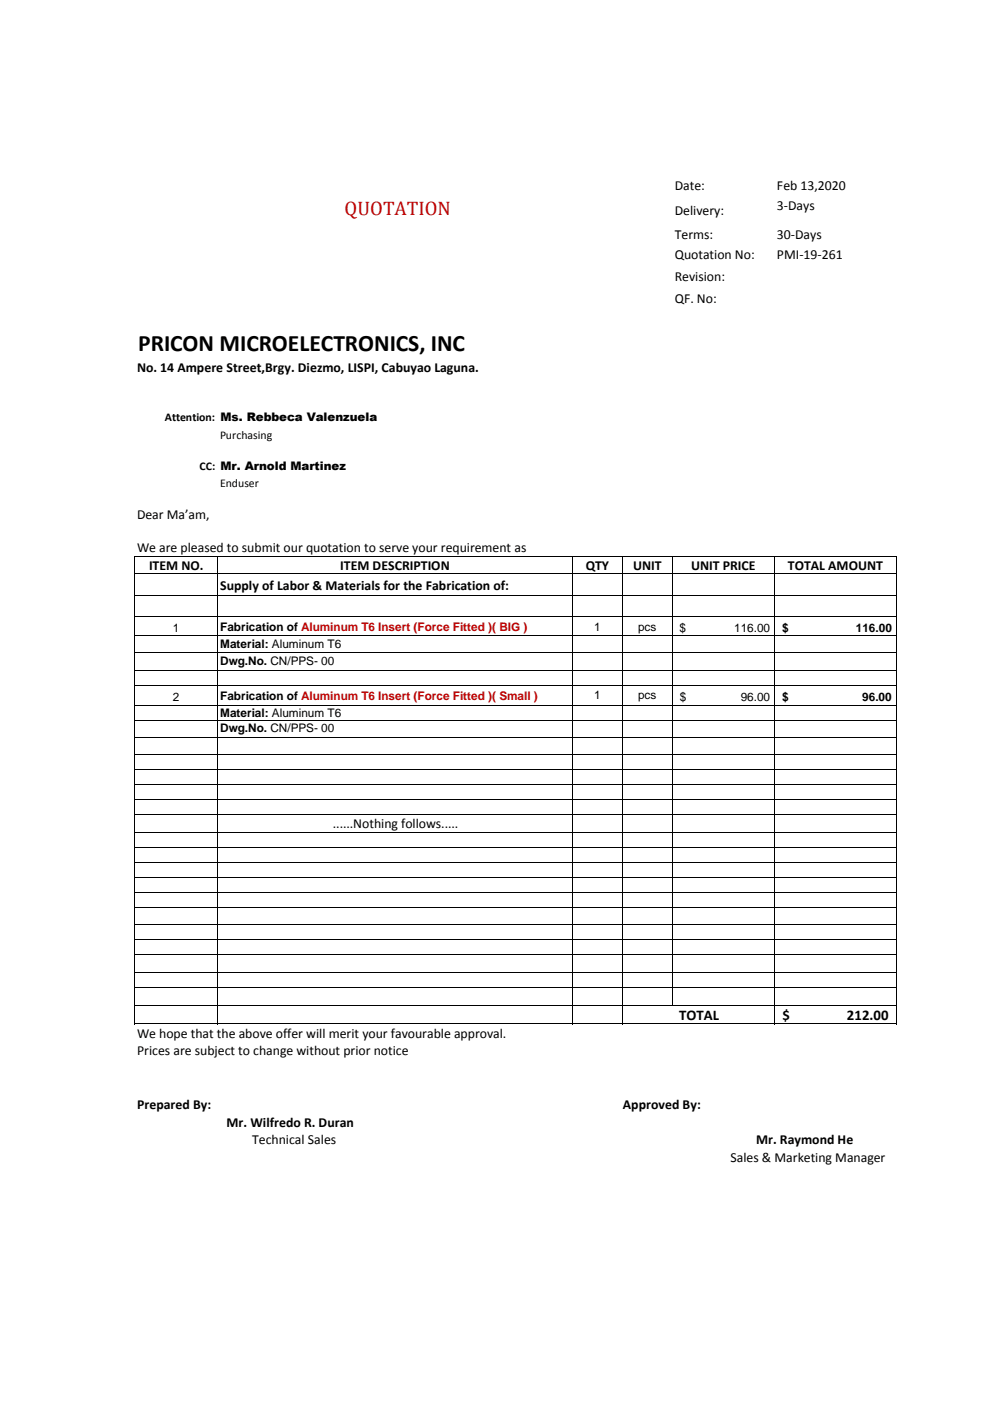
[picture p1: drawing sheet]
<svg xmlns="http://www.w3.org/2000/svg" width="210mm" height="297mm" viewBox="0 0 210 297" stroke-linecap="round" stroke-linejoin="round" font-family="sans-serif">
<defs><g id="words">
<text font-size="5" x="29.3" y="74.5">PRICON MICROELECTRONICS, INC</text>
<text font-size="4.1" fill="#c00000" x="73" y="45.5">QUOTATION</text>
<g font-size="3.1">
<text x="143.9" y="216.1">TOTAL</text>
<text x="165.8" y="216.1">$</text>
<text x="179.4" y="216.1">212.00</text>
</g>
<g font-size="2.9">
<text x="143" y="40.2">Date:</text>
<text x="164.6" y="40.2">Feb 13,2020</text>
<text x="143" y="45.5">Delivery:</text>
<text x="164.6" y="44.5">3-Days</text>
<text x="143" y="50.6">Terms:</text>
<text x="164.6" y="50.6">30-Days</text>
<text x="143" y="55">Quotation No:</text>
<text x="143" y="59.6">Revision:</text>
<text x="164.6" y="55">PMI-19-261</text>
<text x="143" y="64.3">QF. No:</text>
<text x="29" y="78.9">No. 14 Ampere Street,Brgy. Diezmo, LISPI, Cabuyao Laguna.</text>
<text x="29" y="110">Dear Ma’am,</text>
<text x="29" y="117">We are pleased to submit our quotation to serve your requirement as</text>
<text x="31.6" y="120.8">ITEM NO.</text>
<text x="46.7" y="124.9">Supply of Labor &amp; Materials for the Fabrication of:</text>
<text x="72.1" y="120.8">ITEM DESCRIPTION</text>
<text x="124.1" y="120.8">QTY</text>
<text x="134.2" y="120.8">UNIT</text>
<text x="146.5" y="120.8">UNIT PRICE</text>
<text x="167" y="120.8">TOTAL AMOUNT</text>
<text x="70.5" y="175.5">......Nothing follows.....</text>
<text x="29" y="219.9">We hope that the above offer will merit your favourable approval.</text>
<text x="29" y="223.7">Prices are subject to change without prior notice</text>
<text x="29" y="235">Prepared By:</text>
<text x="48" y="238.8">Mr. Wilfredo R. Duran</text>
<text x="132" y="235">Approved By:</text>
<text x="53.4" y="242.5">Technical Sales</text>
<text x="160.2" y="242.5">Mr. Raymond He</text>
<text x="154.8" y="246.3">Sales &amp; Marketing Manager</text>
</g>
<g font-size="2.5">
<text x="34.9" y="89.3">Attention: Ms. Rebbeca Valenzuela</text>
<text x="46.6" y="93">Purchasing</text>
<text x="42.3" y="99.6">CC: Mr. Arnold Martinez</text>
<text x="46.6" y="103.3">Enduser</text>
<text x="36.6" y="134">1</text>
<text x="46.7" y="133.7">Fabrication of Aluminum T6 Insert (Force Fitted )( BIG )</text>
<text x="46.7" y="137.3">Material: Aluminum T6</text>
<text x="125.9" y="133.6">1</text>
<text x="135.2" y="133.6">pcs</text>
<text x="144" y="134">$</text>
<text x="155.5" y="134">116.00</text>
<text x="165.7" y="134">$</text>
<text x="181.3" y="134">116.00</text>
<text x="46.7" y="140.9">Dwg.No. CN/PPS- 00</text>
<text x="36.6" y="148.7">2</text>
<text x="46.7" y="148.3">Fabrication of Aluminum T6 Insert (Force Fitted )( Small )</text>
<text x="125.9" y="148.2">1</text>
<text x="135.2" y="148.2">pcs</text>
<text x="144" y="148.7">$</text>
<text x="156.9" y="148.7">96.00</text>
<text x="165.7" y="148.7">$</text>
<text x="182.7" y="148.7">96.00</text>
<text x="46.7" y="152">Material: Aluminum T6</text>
<text x="46.7" y="155.1">Dwg.No. CN/PPS- 00</text>
</g>
</g></defs>
<g fill="none" stroke="#000" stroke-width=".21">
<path d="M28.5 117.7v99.4M28.6 117.9h161.4M46.1 118v99.1M121.3 118v99.1M131.9 118v99.1M142.5 118v95.2M164.1 118v99.1M189.9 118v99.1M28.6 121.6h161.4M28.6 126.1h161.4M28.6 130.7h161.4M28.6 134.8h161.4"/>
<path d="M28.6 138.4h161.4M28.6 142h161.4M28.6 145.2h161.4M28.6 149.4h161.4M28.6 152.6h161.4M28.6 156.3h161.4M28.6 159.9h161.4M28.6 163.1h161.4M28.6 166.2h161.4M28.6 169.4h161.4M28.6 172.6h161.4M28.6 176.4h161.4"/>
<path d="M28.6 179.5h161.4M28.6 182.7h161.4M28.6 185.9h161.4M28.6 189.1h161.4M28.6 192.2h161.4M28.6 196h161.4M28.6 199.2h161.4M28.6 202.4h161.4M28.6 206.1h161.4M28.6 209.3h161.4M28.6 213.1h161.4M28.6 217h161.4"/>
</g>
<use href="#words"/>
</svg>
